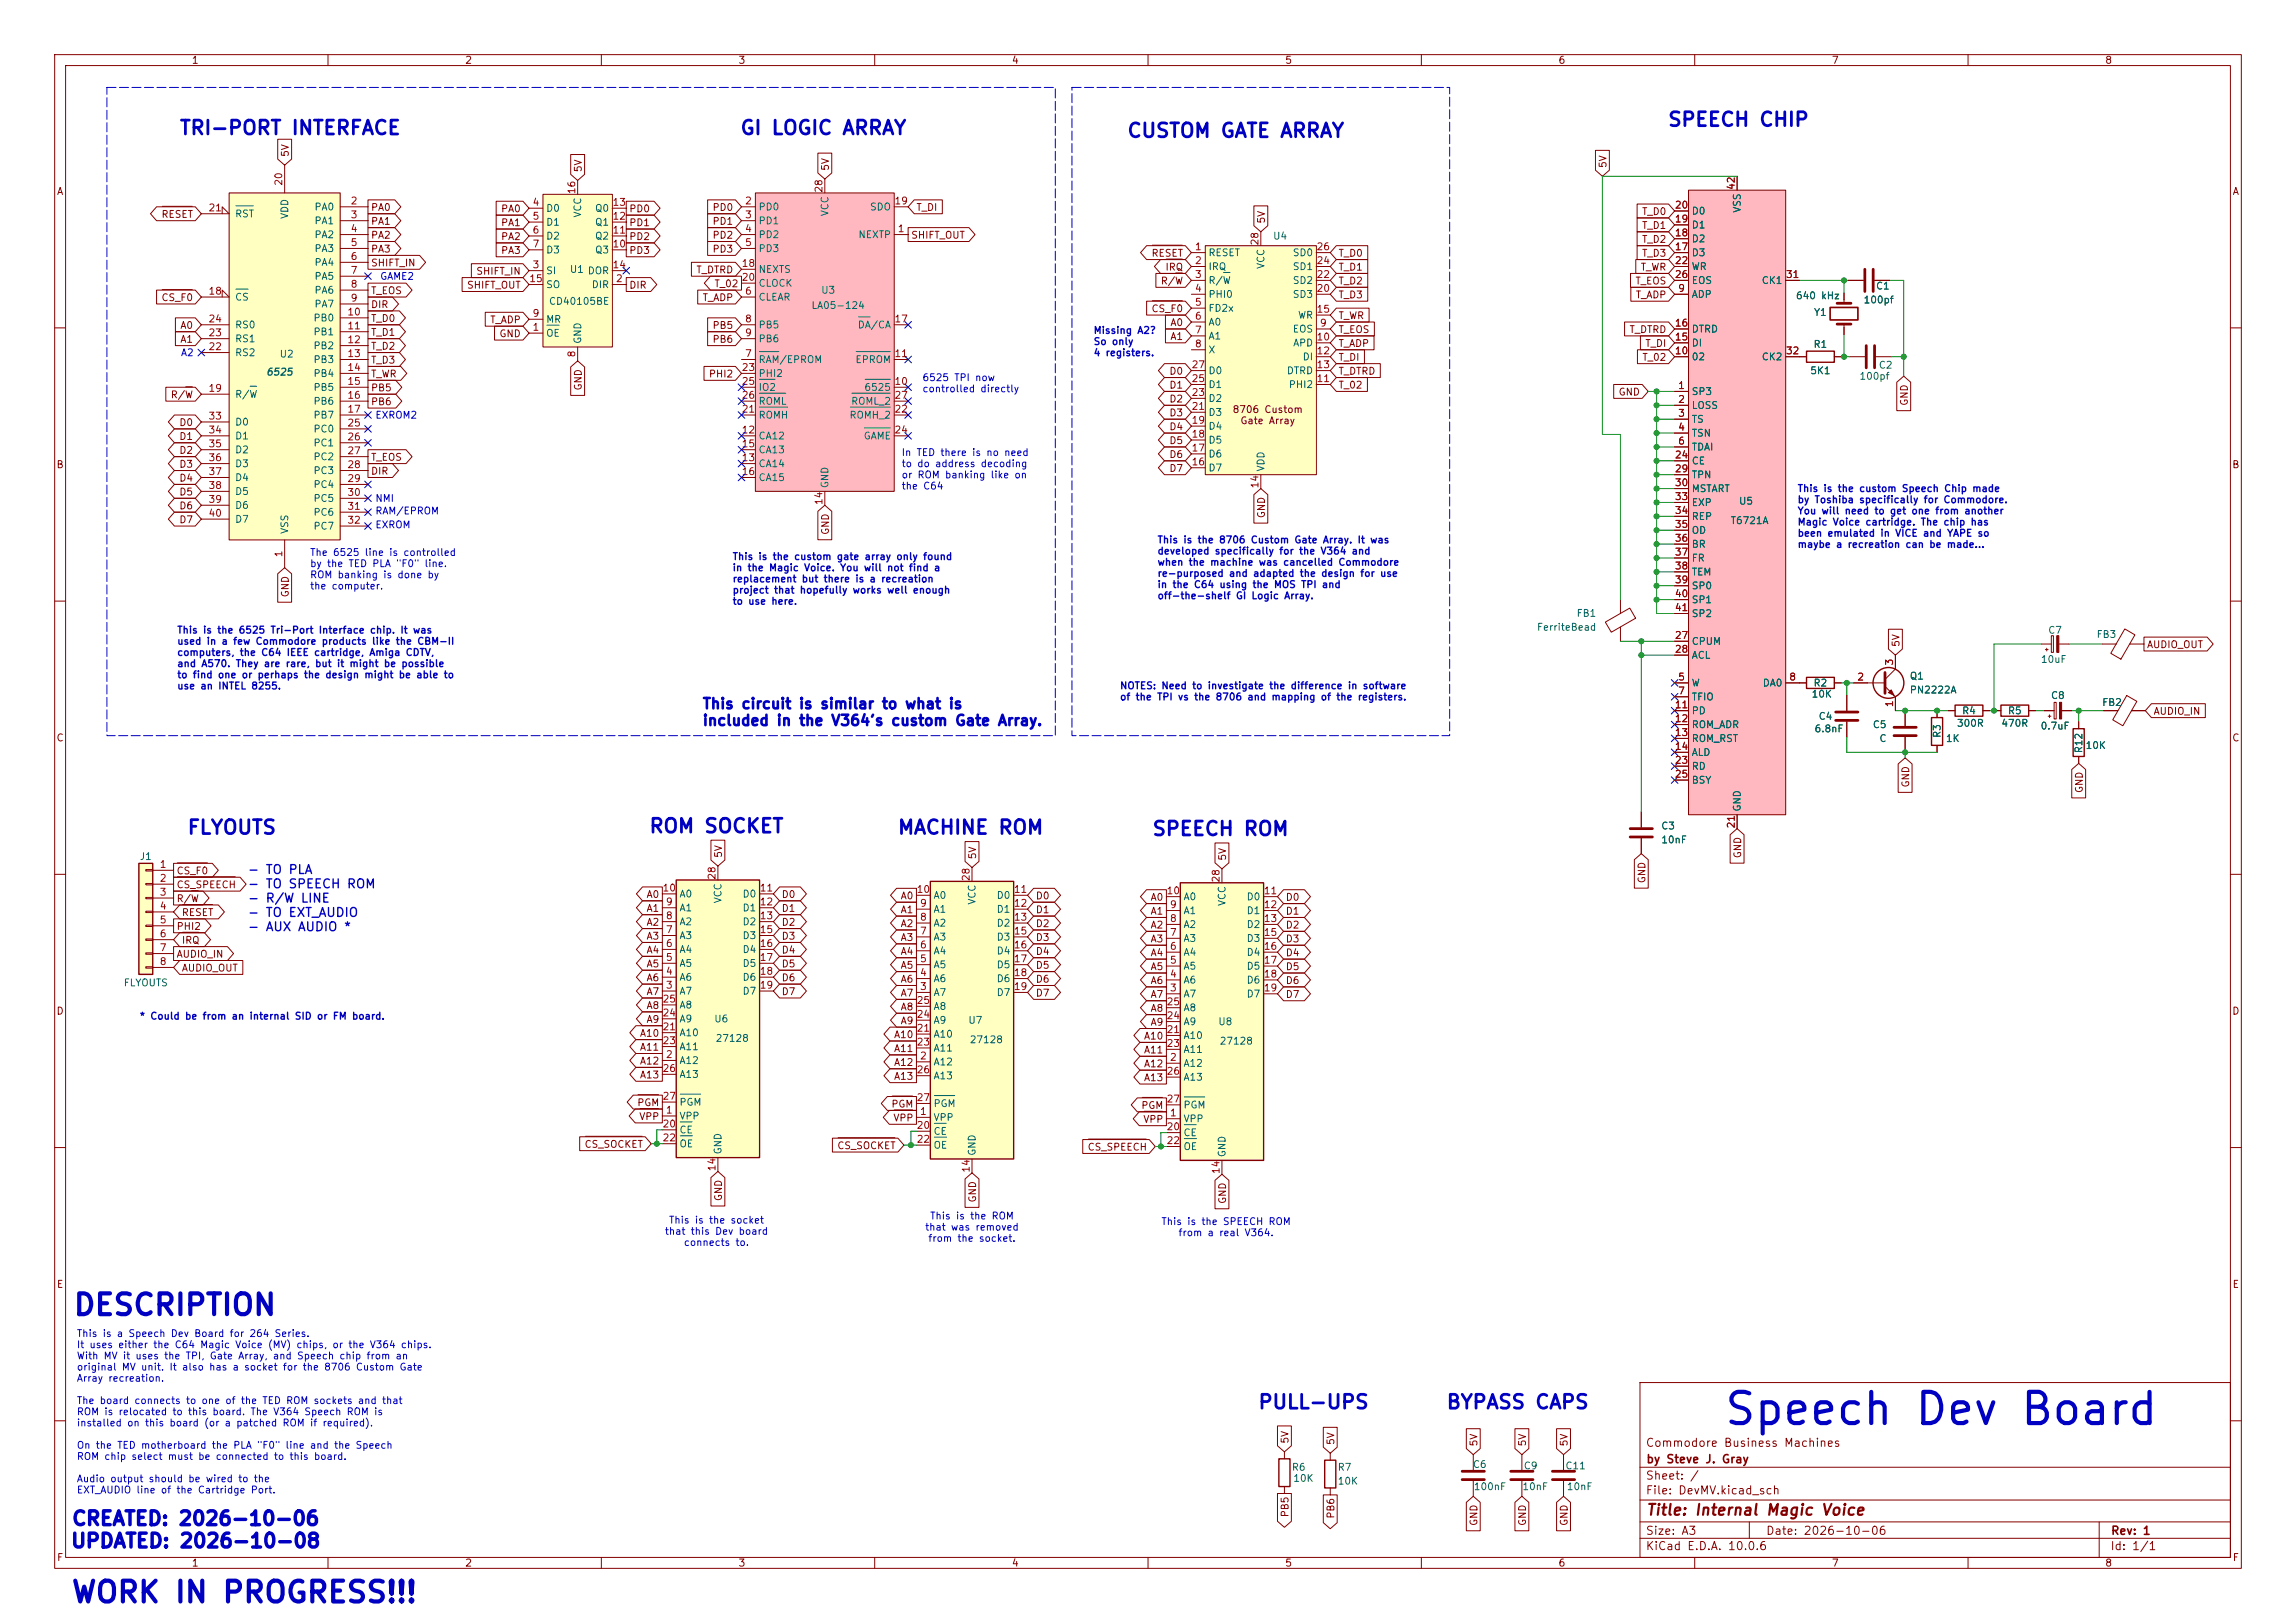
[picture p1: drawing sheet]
<svg xmlns="http://www.w3.org/2000/svg" width="420mm" height="297mm" viewBox="0 0 420 297" stroke-linecap="round" stroke-linejoin="round" font-family="sans-serif">
<defs><g id="words">
<text font-size="5.7" fill="#0000c2" x="315.1" y="262.1">Speech Dev Board</text>
<g font-size="3.8" fill="#0000c2">
<text x="13.2" y="241.6">DESCRIPTION</text>
<text x="12.8" y="294.2">WORK IN PROGRESS!!!</text>
</g>
<g font-size="2.5" fill="#0000c2">
<text x="304.9" y="23.8">SPEECH CHIP</text>
<text x="32.7" y="25.3">TRI-PORT INTERFACE</text>
<text x="135.2" y="25.3">GI LOGIC ARRAY</text>
<text x="206" y="25.8">CUSTOM GATE ARRAY</text>
<text x="34.1" y="153.3">FLYOUTS</text>
<text x="118.6" y="153.1">ROM SOCKET</text>
<text x="164" y="153.3">MACHINE ROM</text>
<text x="210.6" y="153.6">SPEECH ROM</text>
<text x="230" y="258.5">PULL-UPS</text>
<text x="264.4" y="258.5">BYPASS CAPS</text>
<text x="13" y="279.8">CREATED: 2026-10-06</text>
<text x="12.8" y="283.9">UPDATED: 2026-10-08</text>
</g>
<text font-size="2" fill="#840000" x="301" y="277.8">Title: Internal Magic Voice</text>
<g font-size="1.9" fill="#0000c2">
<text x="128.4" y="130.2">This circuit is similar to what is</text>
<text x="128.4" y="133.3">included in the V364's custom Gate Array.</text>
</g>
<g font-size="1.6" fill="#0000c2">
<text x="45.2" y="160.3">- TO PLA</text>
<text x="45.2" y="163">- TO SPEECH ROM</text>
<text x="45.2" y="165.6">- R/W LINE</text>
<text x="45.2" y="168.2">- TO EXT_AUDIO</text>
<text x="45.2" y="170.8">- AUX AUDIO *</text>
</g>
<g font-size="1.5" fill="#840000">
<text x="300.9" y="265.1">Commodore Business Machines</text>
<text x="301" y="268.1">by Steve J. Gray</text>
<text x="300.9" y="273.8">File: DevMV.kicad_sch</text>
<text x="300.9" y="271.1">Sheet: /</text>
<text x="300.9" y="281.2">Size: A3</text>
<text x="322.9" y="281.2">Date: 2026-10-06</text>
<text x="386" y="281.2">Rev: 1</text>
<text x="300.9" y="284">KiCad E.D.A. 10.0.6</text>
<text x="385.9" y="284">Id: 1/1</text>
</g>
<g font-size="1.3" fill="#840000">
<text x="35" y="12">1</text>
<text x="85" y="12">2</text>
<text x="135" y="12">3</text>
<text x="185" y="12">4</text>
<text x="235" y="12">5</text>
<text x="285" y="12">6</text>
<text x="335" y="12">7</text>
<text x="385" y="12">8</text>
<text x="53.1" y="28.8" transform="rotate(-90 53.1 28.8)">5V</text>
<text x="10.3" y="36">A</text>
<text x="106.7" y="31.6" transform="rotate(-90 106.7 31.6)">5V</text>
<text x="151.9" y="31.4" transform="rotate(-90 151.9 31.4)">5V</text>
<text x="294.2" y="30.9" transform="rotate(-90 294.2 30.9)">5V</text>
<text x="408.3" y="36">A</text>
<text x="29.4" y="40.2">RESET</text>
<text x="67.8" y="38.9">PA0</text>
<text x="67.8" y="41.4">PA1</text>
<text x="91.5" y="39.2">PA0</text>
<text x="91.5" y="41.7">PA1</text>
<text x="115" y="39.2">PD0</text>
<text x="115" y="41.7">PD1</text>
<text x="130.2" y="38.9">PD0</text>
<text x="130.2" y="41.4">PD1</text>
<text x="167.5" y="38.9">T_DI</text>
<text x="231.7" y="41" transform="rotate(-90 231.7 41)">5V</text>
<text x="300.3" y="39.7">T_D0</text>
<text x="67.8" y="44">PA2</text>
<text x="67.8" y="46.5">PA3</text>
<text x="91.5" y="44.2">PA2</text>
<text x="91.5" y="46.8">PA3</text>
<text x="115" y="44.2">PD2</text>
<text x="115" y="46.8">PD3</text>
<text x="130.2" y="46.5">PD3</text>
<text x="130.2" y="44">PD2</text>
<text x="166.6" y="44">SHIFT_OUT</text>
<text x="210.5" y="47.3">RESET</text>
<text x="244.7" y="47.3">T_D0</text>
<text x="300.3" y="47.3">T_D3</text>
<text x="300.3" y="44.7">T_D2</text>
<text x="300.3" y="42.2">T_D1</text>
<text x="67.8" y="49.1">SHIFT_IN</text>
<text x="85.3" y="53.1">SHIFT_OUT</text>
<text x="87" y="50.6">SHIFT_IN</text>
<text x="115" y="53.1">DIR</text>
<text x="127.3" y="50.3">T_DTRD</text>
<text x="130.6" y="52.9">T_02</text>
<text x="212.2" y="52.4">R/W</text>
<text x="213.1" y="49.8">IRQ</text>
<text x="244.7" y="52.4">T_D2</text>
<text x="244.7" y="49.8">T_D1</text>
<text x="299" y="52.4">T_EOS</text>
<text x="300" y="49.8">T_WR</text>
<text x="29.4" y="55.4">CS_F0</text>
<text x="67.8" y="59.2">T_D0</text>
<text x="67.8" y="56.7">DIR</text>
<text x="67.8" y="54.1">T_EOS</text>
<text x="89.6" y="59.5">T_ADP</text>
<text x="128.4" y="55.4">T_ADP</text>
<text x="210.5" y="57.4">CS_F0</text>
<text x="214" y="60">A0</text>
<text x="244.7" y="58.7">T_WR</text>
<text x="244.7" y="54.9">T_D3</text>
<text x="299.1" y="54.9">T_ADP</text>
<text x="32.9" y="60.5">A0</text>
<text x="32.9" y="63">A1</text>
<text x="67.8" y="61.8">T_D1</text>
<text x="67.8" y="64.3">T_D2</text>
<text x="91.2" y="62">GND</text>
<text x="130.2" y="63">PB6</text>
<text x="130.2" y="60.5">PB5</text>
<text x="214" y="62.5">A1</text>
<text x="244.7" y="61.3">T_EOS</text>
<text x="244.7" y="63.8">T_ADP</text>
<text x="298" y="61.3">T_DTRD</text>
<text x="300.9" y="63.8">T_DI</text>
<text x="67.8" y="71.9">PB5</text>
<text x="67.8" y="69.4">T_WR</text>
<text x="67.8" y="66.8">T_D3</text>
<text x="106.7" y="71.6" transform="rotate(-90 106.7 71.6)">GND</text>
<text x="129.6" y="69.4">PHI2</text>
<text x="213.8" y="68.9">D0</text>
<text x="213.8" y="71.4">D1</text>
<text x="244.7" y="68.9">T_DTRD</text>
<text x="244.7" y="71.4">T_02</text>
<text x="244.7" y="66.3">T_DI</text>
<text x="300.3" y="66.3">T_02</text>
<text x="31.1" y="73.2">R/W</text>
<text x="67.8" y="74.5">PB6</text>
<text x="213.8" y="74">D2</text>
<text x="213.8" y="76.5">D3</text>
<text x="225.4" y="75.9">8706 Custom</text>
<text x="226.8" y="77.9">Gate Array</text>
<text x="296" y="72.7">GND</text>
<text x="349.3" y="74.4" transform="rotate(-90 349.3 74.4)">GND</text>
<text x="32.7" y="80.8">D1</text>
<text x="32.7" y="78.3">D0</text>
<text x="32.7" y="83.4">D2</text>
<text x="213.8" y="79">D4</text>
<text x="213.8" y="81.6">D5</text>
<text x="10.2" y="86">B</text>
<text x="32.7" y="88.4">D4</text>
<text x="32.7" y="85.9">D3</text>
<text x="67.8" y="84.6">T_EOS</text>
<text x="67.8" y="87.2">DIR</text>
<text x="213.8" y="84.1">D6</text>
<text x="213.8" y="86.7">D7</text>
<text x="408.2" y="86">B</text>
<text x="32.7" y="91">D5</text>
<text x="32.7" y="93.5">D6</text>
<text x="231.7" y="94.9" transform="rotate(-90 231.7 94.9)">GND</text>
<text x="32.7" y="96.1">D7</text>
<text x="151.9" y="98" transform="rotate(-90 151.9 98)">GND</text>
<text x="53.1" y="109.4" transform="rotate(-90 53.1 109.4)">GND</text>
<text x="347.8" y="118.5" transform="rotate(-90 347.8 118.5)">5V</text>
<text x="392.6" y="118.9">AUDIO_OUT</text>
<text x="393.8" y="131.1">AUDIO_IN</text>
<text x="10.2" y="136">C</text>
<text x="408.2" y="136">C</text>
<text x="349.5" y="144.2" transform="rotate(-90 349.5 144.2)">GND</text>
<text x="381.3" y="145.2" transform="rotate(-90 381.3 145.2)">GND</text>
<text x="32.2" y="160.3">CS_F0</text>
<text x="132.4" y="157.1" transform="rotate(-90 132.4 157.1)">5V</text>
<text x="178.9" y="157.3" transform="rotate(-90 178.9 157.3)">5V</text>
<text x="224.6" y="157.6" transform="rotate(-90 224.6 157.6)">5V</text>
<text x="301.3" y="161.7" transform="rotate(-90 301.3 161.7)">GND</text>
<text x="318.8" y="157.2" transform="rotate(-90 318.8 157.2)">GND</text>
<text x="32.2" y="162.9">CS_SPEECH</text>
<text x="32.2" y="165.4">R/W</text>
<text x="33.2" y="167.9">RESET</text>
<text x="118.2" y="164.6">A0</text>
<text x="118.2" y="167.2">A1</text>
<text x="142.9" y="164.6">D0</text>
<text x="142.9" y="167.2">D1</text>
<text x="164.6" y="164.9">A0</text>
<text x="164.6" y="167.4">A1</text>
<text x="189.4" y="167.4">D1</text>
<text x="189.4" y="164.9">D0</text>
<text x="210.4" y="165.1">A0</text>
<text x="210.4" y="167.7">A1</text>
<text x="235.1" y="165.1">D0</text>
<text x="235.1" y="167.7">D1</text>
<text x="32.2" y="170.5">PHI2</text>
<text x="33.2" y="173">IRQ</text>
<text x="118.2" y="172.3">A3</text>
<text x="118.2" y="169.7">A2</text>
<text x="142.9" y="169.7">D2</text>
<text x="142.9" y="172.3">D3</text>
<text x="164.6" y="170">A2</text>
<text x="164.6" y="172.5">A3</text>
<text x="189.4" y="172.5">D3</text>
<text x="189.4" y="170">D2</text>
<text x="210.4" y="172.8">A3</text>
<text x="210.4" y="170.2">A2</text>
<text x="235.1" y="172.8">D3</text>
<text x="235.1" y="170.2">D2</text>
<text x="32.2" y="175.6">AUDIO_IN</text>
<text x="33.2" y="178.1">AUDIO_OUT</text>
<text x="118.2" y="174.8">A4</text>
<text x="118.2" y="177.3">A5</text>
<text x="118.2" y="179.9">A6</text>
<text x="142.9" y="177.3">D5</text>
<text x="142.9" y="174.8">D4</text>
<text x="142.9" y="179.9">D6</text>
<text x="164.6" y="177.6">A5</text>
<text x="164.6" y="175">A4</text>
<text x="189.4" y="177.6">D5</text>
<text x="189.4" y="175">D4</text>
<text x="210.4" y="177.8">A5</text>
<text x="210.4" y="175.3">A4</text>
<text x="235.1" y="177.8">D5</text>
<text x="235.1" y="175.3">D4</text>
<text x="10.2" y="186">D</text>
<text x="118.2" y="185">A8</text>
<text x="118.2" y="182.4">A7</text>
<text x="142.9" y="182.4">D7</text>
<text x="164.6" y="182.7">A7</text>
<text x="164.6" y="180.1">A6</text>
<text x="164.6" y="185.2">A8</text>
<text x="189.4" y="182.7">D7</text>
<text x="189.4" y="180.1">D6</text>
<text x="210.4" y="180.4">A6</text>
<text x="210.4" y="185.5">A8</text>
<text x="210.4" y="182.9">A7</text>
<text x="235.1" y="180.4">D6</text>
<text x="235.1" y="182.9">D7</text>
<text x="408.2" y="186">D</text>
<text x="116.9" y="190">A10</text>
<text x="118.2" y="187.5">A9</text>
<text x="163.4" y="190.3">A10</text>
<text x="164.6" y="187.7">A9</text>
<text x="209.1" y="190.5">A10</text>
<text x="210.4" y="188">A9</text>
<text x="116.9" y="192.6">A11</text>
<text x="116.9" y="195.1">A12</text>
<text x="116.9" y="197.7">A13</text>
<text x="163.4" y="197.9">A13</text>
<text x="163.4" y="192.8">A11</text>
<text x="163.4" y="195.4">A12</text>
<text x="209.1" y="195.6">A12</text>
<text x="209.1" y="193.1">A11</text>
<text x="116.5" y="202.7">PGM</text>
<text x="162.9" y="203">PGM</text>
<text x="208.7" y="203.2">PGM</text>
<text x="209.1" y="198.2">A13</text>
<text x="116.8" y="205.3">VPP</text>
<text x="163.3" y="205.5">VPP</text>
<text x="209" y="205.8">VPP</text>
<text x="106.8" y="210.4">CS_SOCKET</text>
<text x="153.1" y="210.6">CS_SOCKET</text>
<text x="198.8" y="210.9">CS_SPEECH</text>
<text x="132.4" y="219.9" transform="rotate(-90 132.4 219.9)">GND</text>
<text x="178.9" y="220.2" transform="rotate(-90 178.9 220.2)">GND</text>
<text x="224.6" y="220.4" transform="rotate(-90 224.6 220.4)">GND</text>
<text x="10.3" y="236">E</text>
<text x="408.3" y="236">E</text>
<text x="236" y="264.3" transform="rotate(-90 236 264.3)">5V</text>
<text x="244.4" y="264.5" transform="rotate(-90 244.4 264.5)">5V</text>
<text x="270.5" y="264.8" transform="rotate(-90 270.5 264.8)">5V</text>
<text x="279.4" y="264.8" transform="rotate(-90 279.4 264.8)">5V</text>
<text x="287.1" y="264.8" transform="rotate(-90 287.1 264.8)">5V</text>
<text x="236" y="277.8" transform="rotate(-90 236 277.8)">PB5</text>
<text x="244.4" y="278" transform="rotate(-90 244.4 278)">PB6</text>
<text x="270.5" y="279.3" transform="rotate(-90 270.5 279.3)">GND</text>
<text x="279.4" y="279.3" transform="rotate(-90 279.4 279.3)">GND</text>
<text x="287.1" y="279.3" transform="rotate(-90 287.1 279.3)">GND</text>
<text x="10.3" y="286">F</text>
<text x="35" y="287">1</text>
<text x="85" y="287">2</text>
<text x="135" y="287">3</text>
<text x="185" y="287">4</text>
<text x="235" y="287">5</text>
<text x="285" y="287">6</text>
<text x="335" y="287">7</text>
<text x="385" y="287">8</text>
<text x="408.3" y="286">F</text>
</g>
<g font-size="1.3" fill="#a90000">
<text x="51.9" y="34.1" transform="rotate(-90 51.9 34.1)">20</text>
<text x="105.5" y="35.6" transform="rotate(-90 105.5 35.6)">16</text>
<text x="150.7" y="35.4" transform="rotate(-90 150.7 35.4)">28</text>
<text x="317.6" y="34.9" transform="rotate(-90 317.6 34.9)">42</text>
<text x="38" y="39">21</text>
<text x="64" y="37.7">2</text>
<text x="64" y="40.3">3</text>
<text x="97.3" y="38">4</text>
<text x="97.3" y="40.5">5</text>
<text x="111.9" y="40.5">12</text>
<text x="111.9" y="38">13</text>
<text x="136.2" y="37.7">2</text>
<text x="136.2" y="40.3">3</text>
<text x="163.5" y="37.7">19</text>
<text x="306.3" y="41">19</text>
<text x="306.3" y="38.5">20</text>
<text x="64" y="42.8">4</text>
<text x="64" y="45.3">5</text>
<text x="64" y="47.9">6</text>
<text x="97.3" y="43">6</text>
<text x="97.3" y="45.6">7</text>
<text x="111.9" y="45.6">10</text>
<text x="111.9" y="43">11</text>
<text x="136.2" y="42.8">4</text>
<text x="136.2" y="45.3">5</text>
<text x="164.1" y="42.8">1</text>
<text x="218.5" y="46.1">1</text>
<text x="230.5" y="45" transform="rotate(-90 230.5 45)">28</text>
<text x="240.7" y="46.1">26</text>
<text x="306.3" y="46.1">17</text>
<text x="306.3" y="43.6">18</text>
<text x="64" y="50.4">7</text>
<text x="64" y="53">8</text>
<text x="96.7" y="51.9">15</text>
<text x="97.3" y="49.4">3</text>
<text x="111.9" y="49.4">14</text>
<text x="112.6" y="51.9">2</text>
<text x="135.6" y="49.1">18</text>
<text x="135.6" y="51.7">20</text>
<text x="218.5" y="48.6">2</text>
<text x="218.5" y="51.2">3</text>
<text x="218.5" y="53.7">4</text>
<text x="240.7" y="53.7">20</text>
<text x="240.7" y="51.2">22</text>
<text x="240.7" y="48.6">24</text>
<text x="306.3" y="48.6">22</text>
<text x="306.3" y="51.2">26</text>
<text x="306.9" y="53.7">9</text>
<text x="326.6" y="51.2">31</text>
<text x="38" y="54.2">18</text>
<text x="38" y="59.3">24</text>
<text x="63.4" y="58">10</text>
<text x="64" y="55.5">9</text>
<text x="97.3" y="58.3">9</text>
<text x="136.2" y="54.2">6</text>
<text x="136.2" y="59.3">8</text>
<text x="163.5" y="59.3">17</text>
<text x="218.5" y="56.3">5</text>
<text x="218.5" y="58.8">6</text>
<text x="240.7" y="57.5">15</text>
<text x="38" y="64.4">22</text>
<text x="38" y="61.8">23</text>
<text x="63.4" y="60.6">11</text>
<text x="63.4" y="63.1">12</text>
<text x="63.4" y="65.7">13</text>
<text x="97.3" y="60.8">1</text>
<text x="105.5" y="65.5" transform="rotate(-90 105.5 65.5)">8</text>
<text x="136.2" y="65.7">7</text>
<text x="136.2" y="61.8">9</text>
<text x="163.5" y="65.7">11</text>
<text x="218.5" y="61.3">7</text>
<text x="218.5" y="63.9">8</text>
<text x="240.7" y="62.6">10</text>
<text x="240.7" y="65.1">12</text>
<text x="241.3" y="60.1">9</text>
<text x="306.3" y="65.1">10</text>
<text x="306.3" y="62.6">15</text>
<text x="306.3" y="60.1">16</text>
<text x="326.6" y="65.1">32</text>
<text x="63.4" y="68.2">14</text>
<text x="63.4" y="70.7">15</text>
<text x="135.6" y="68.2">23</text>
<text x="135.6" y="70.7">25</text>
<text x="163.5" y="70.7">10</text>
<text x="217.9" y="70.2">25</text>
<text x="217.9" y="67.7">27</text>
<text x="240.7" y="70.2">11</text>
<text x="240.7" y="67.7">13</text>
<text x="306.9" y="71.5">1</text>
<text x="38" y="72">19</text>
<text x="38" y="77.1">33</text>
<text x="63.4" y="73.3">16</text>
<text x="63.4" y="75.8">17</text>
<text x="135.6" y="75.8">21</text>
<text x="135.6" y="73.3">26</text>
<text x="163.5" y="75.8">22</text>
<text x="163.5" y="73.3">27</text>
<text x="217.9" y="77.8">19</text>
<text x="217.9" y="75.3">21</text>
<text x="217.9" y="72.8">23</text>
<text x="306.9" y="74">2</text>
<text x="306.9" y="76.6">3</text>
<text x="38" y="79.6">34</text>
<text x="38" y="82.2">35</text>
<text x="63.4" y="78.4">25</text>
<text x="63.4" y="80.9">26</text>
<text x="63.4" y="83.4">27</text>
<text x="135.6" y="79.6">12</text>
<text x="135.6" y="82.2">15</text>
<text x="163.5" y="79.6">24</text>
<text x="217.9" y="82.9">17</text>
<text x="217.9" y="80.4">18</text>
<text x="306.9" y="79.1">4</text>
<text x="306.9" y="81.7">6</text>
<text x="38" y="84.7">36</text>
<text x="38" y="87.2">37</text>
<text x="38" y="89.8">38</text>
<text x="63.4" y="86">28</text>
<text x="63.4" y="88.5">29</text>
<text x="135.6" y="84.7">13</text>
<text x="135.6" y="87.2">16</text>
<text x="217.9" y="85.5">16</text>
<text x="230.5" y="89.5" transform="rotate(-90 230.5 89.5)">14</text>
<text x="306.3" y="84.2">24</text>
<text x="306.3" y="86.7">29</text>
<text x="306.3" y="89.3">30</text>
<text x="38" y="92.3">39</text>
<text x="38" y="94.9">40</text>
<text x="63.4" y="91.1">30</text>
<text x="63.4" y="93.6">31</text>
<text x="150.7" y="92.5" transform="rotate(-90 150.7 92.5)">14</text>
<text x="306.3" y="91.8">33</text>
<text x="306.3" y="94.4">34</text>
<text x="63.4" y="96.1">32</text>
<text x="306.3" y="96.9">35</text>
<text x="306.3" y="99.4">36</text>
<text x="306.3" y="102">37</text>
<text x="51.9" y="102.1" transform="rotate(-90 51.9 102.1)">1</text>
<text x="306.3" y="104.5">38</text>
<text x="306.3" y="107.1">39</text>
<text x="306.3" y="109.6">40</text>
<text x="306.3" y="112.1">41</text>
<text x="306.3" y="117.2">27</text>
<text x="306.3" y="119.8">28</text>
<text x="306.9" y="124.8">5</text>
<text x="327.2" y="124.8">8</text>
<text x="339.6" y="124.8">2</text>
<text x="346.6" y="121.9" transform="rotate(-90 346.6 121.9)">3</text>
<text x="306.3" y="129.9">11</text>
<text x="306.9" y="127.4">7</text>
<text x="346.6" y="129.5" transform="rotate(-90 346.6 129.5)">1</text>
<text x="306.3" y="132.5">12</text>
<text x="306.3" y="135">13</text>
<text x="306.3" y="137.5">14</text>
<text x="306.3" y="140.1">23</text>
<text x="306.3" y="142.6">25</text>
<text x="317.6" y="151.7" transform="rotate(-90 317.6 151.7)">21</text>
<text x="29.1" y="159.1">1</text>
<text x="29.1" y="161.7">2</text>
<text x="131.2" y="161.1" transform="rotate(-90 131.2 161.1)">28</text>
<text x="177.7" y="161.4" transform="rotate(-90 177.7 161.4)">28</text>
<text x="223.4" y="161.6" transform="rotate(-90 223.4 161.6)">28</text>
<text x="29.1" y="164.2">3</text>
<text x="29.1" y="166.7">4</text>
<text x="121.1" y="163.4">10</text>
<text x="121.7" y="166">9</text>
<text x="138.9" y="163.4">11</text>
<text x="138.9" y="166">12</text>
<text x="167.6" y="163.7">10</text>
<text x="168.2" y="166.2">9</text>
<text x="185.4" y="163.7">11</text>
<text x="185.4" y="166.2">12</text>
<text x="213.3" y="163.9">10</text>
<text x="213.9" y="166.5">9</text>
<text x="231.1" y="163.9">11</text>
<text x="231.1" y="166.5">12</text>
<text x="29.1" y="169.3">5</text>
<text x="29.1" y="171.8">6</text>
<text x="121.7" y="173.6">6</text>
<text x="121.7" y="171.1">7</text>
<text x="121.7" y="168.5">8</text>
<text x="138.9" y="168.5">13</text>
<text x="138.9" y="171.1">15</text>
<text x="138.9" y="173.6">16</text>
<text x="168.2" y="173.9">6</text>
<text x="168.2" y="171.3">7</text>
<text x="168.2" y="168.8">8</text>
<text x="185.4" y="168.8">13</text>
<text x="185.4" y="171.3">15</text>
<text x="185.4" y="173.9">16</text>
<text x="213.9" y="171.6">7</text>
<text x="213.9" y="169">8</text>
<text x="231.1" y="169">13</text>
<text x="231.1" y="171.6">15</text>
<text x="29.1" y="174.4">7</text>
<text x="29.1" y="176.9">8</text>
<text x="121.7" y="178.7">4</text>
<text x="121.7" y="176.1">5</text>
<text x="138.9" y="176.1">17</text>
<text x="138.9" y="178.7">18</text>
<text x="168.2" y="178.9">4</text>
<text x="168.2" y="176.4">5</text>
<text x="185.4" y="176.4">17</text>
<text x="185.4" y="178.9">18</text>
<text x="213.9" y="179.2">4</text>
<text x="213.9" y="176.6">5</text>
<text x="213.9" y="174.1">6</text>
<text x="231.1" y="174.1">16</text>
<text x="231.1" y="176.6">17</text>
<text x="231.1" y="179.2">18</text>
<text x="121.1" y="183.8">25</text>
<text x="121.7" y="181.2">3</text>
<text x="138.9" y="181.2">19</text>
<text x="167.6" y="184">25</text>
<text x="168.2" y="181.5">3</text>
<text x="185.4" y="181.5">19</text>
<text x="213.3" y="184.3">25</text>
<text x="213.9" y="181.7">3</text>
<text x="231.1" y="181.7">19</text>
<text x="121.1" y="188.8">21</text>
<text x="121.1" y="191.4">23</text>
<text x="121.1" y="186.3">24</text>
<text x="167.6" y="189.1">21</text>
<text x="167.6" y="191.6">23</text>
<text x="167.6" y="186.6">24</text>
<text x="213.3" y="189.3">21</text>
<text x="213.3" y="191.9">23</text>
<text x="213.3" y="186.8">24</text>
<text x="121.1" y="196.5">26</text>
<text x="121.7" y="193.9">2</text>
<text x="167.6" y="196.7">26</text>
<text x="168.2" y="194.2">2</text>
<text x="213.3" y="197">26</text>
<text x="213.9" y="194.4">2</text>
<text x="121.1" y="201.5">27</text>
<text x="167.6" y="201.8">27</text>
<text x="213.3" y="202">27</text>
<text x="121.1" y="206.6">20</text>
<text x="121.1" y="209.2">22</text>
<text x="121.7" y="204.1">1</text>
<text x="167.6" y="206.9">20</text>
<text x="167.6" y="209.4">22</text>
<text x="168.2" y="204.3">1</text>
<text x="213.3" y="207.1">20</text>
<text x="213.3" y="209.7">22</text>
<text x="213.9" y="204.6">1</text>
<text x="131.2" y="214.4" transform="rotate(-90 131.2 214.4)">14</text>
<text x="177.7" y="214.7" transform="rotate(-90 177.7 214.7)">14</text>
<text x="223.4" y="215" transform="rotate(-90 223.4 215)">14</text>
</g>
<g font-size="1.3" fill="#006464">
<text x="42.9" y="40.1">RST</text>
<text x="53" y="40.2" transform="rotate(-90 53 40.2)">VDD</text>
<text x="57.4" y="38.8">PA0</text>
<text x="57.4" y="41.3">PA1</text>
<text x="99.8" y="39.1">D0</text>
<text x="99.8" y="41.6">D1</text>
<text x="106.6" y="39.9" transform="rotate(-90 106.6 39.9)">VCC</text>
<text x="108.7" y="41.6">Q1</text>
<text x="108.7" y="39.1">Q0</text>
<text x="138.7" y="38.8">PD0</text>
<text x="138.7" y="41.3">PD1</text>
<text x="151.8" y="39.7" transform="rotate(-90 151.8 39.7)">VCC</text>
<text x="159" y="38.8">SDO</text>
<text x="309.3" y="39.6">D0</text>
<text x="318.7" y="39" transform="rotate(-90 318.7 39)">VSS</text>
<text x="57.4" y="43.9">PA2</text>
<text x="57.4" y="46.4">PA3</text>
<text x="99.8" y="44.1">D2</text>
<text x="99.8" y="46.7">D3</text>
<text x="108.7" y="46.7">Q3</text>
<text x="108.7" y="44.1">Q2</text>
<text x="138.7" y="43.9">PD2</text>
<text x="138.7" y="46.4">PD3</text>
<text x="156.9" y="43.9">NEXTP</text>
<text x="221" y="47.2">RESET</text>
<text x="232.8" y="44.1">U4</text>
<text x="236.4" y="47.2">SD0</text>
<text x="309.3" y="47.2">D3</text>
<text x="309.3" y="44.7">D2</text>
<text x="309.3" y="42.1">D1</text>
<text x="57.4" y="49">PA4</text>
<text x="57.4" y="51.5">PA5</text>
<text x="99.8" y="50.5">SI</text>
<text x="99.8" y="53">SO</text>
<text x="104.1" y="50.2">U1 DOR</text>
<text x="108.1" y="53">DIR</text>
<text x="138.7" y="50.2">NEXTS</text>
<text x="138.7" y="52.8">CLOCK</text>
<text x="221" y="49.7">IRQ</text>
<text x="221" y="52.3">R/W</text>
<text x="231.6" y="49.3" transform="rotate(-90 231.6 49.3)">VCC</text>
<text x="236.4" y="52.3">SD2</text>
<text x="236.4" y="49.7">SD1</text>
<text x="309.3" y="49.7">WR</text>
<text x="309.3" y="52.3">EOS</text>
<text x="322.2" y="52.3">CK1</text>
<text x="343.1" y="53.3">C1</text>
<text x="42.9" y="55.3">CS</text>
<text x="57.2" y="59.1">PB0</text>
<text x="57.4" y="54">PA6</text>
<text x="57.4" y="56.6">PA7</text>
<text x="99.8" y="59.4">MR</text>
<text x="100.3" y="56.1">CD40105BE</text>
<text x="138.7" y="55.3">CLEAR</text>
<text x="148.3" y="56.8">LA05-124</text>
<text x="150.1" y="54">U3</text>
<text x="221" y="54.8">PHI0</text>
<text x="221" y="57.4">FD2x</text>
<text x="221" y="59.9">A0</text>
<text x="236.4" y="54.8">SD3</text>
<text x="237.3" y="58.6">WR</text>
<text x="309.3" y="54.8">ADP</text>
<text x="328.4" y="55.1">640 kHz</text>
<text x="331.7" y="58.1">Y1</text>
<text x="340.8" y="55.8">100pf</text>
<text x="42.9" y="65.5">RS2</text>
<text x="42.9" y="62.9">RS1</text>
<text x="42.9" y="60.4">RS0</text>
<text x="51" y="65.7">U2</text>
<text x="57.2" y="61.7">PB1</text>
<text x="57.2" y="64.2">PB2</text>
<text x="99.8" y="61.9">OE</text>
<text x="106.6" y="63" transform="rotate(-90 106.6 63)">GND</text>
<text x="138.7" y="60.4">PB5</text>
<text x="138.7" y="62.9">PB6</text>
<text x="156.8" y="60.4">DA/CA</text>
<text x="221" y="62.4">A1</text>
<text x="221" y="65">X</text>
<text x="236.4" y="61.2">EOS</text>
<text x="236.4" y="63.7">APD</text>
<text x="309.3" y="63.7">DI</text>
<text x="309.3" y="61.2">DTRD</text>
<text x="331.6" y="64">R1</text>
<text x="48.6" y="69">6525</text>
<text x="57.2" y="66.7">PB3</text>
<text x="57.2" y="69.3">PB4</text>
<text x="57.2" y="71.8">PB5</text>
<text x="138.7" y="66.7">RAM/EPROM</text>
<text x="138.7" y="69.3">PHI2</text>
<text x="138.7" y="71.8">IO2</text>
<text x="156.4" y="66.7">EPROM</text>
<text x="158" y="71.8">6525</text>
<text x="221" y="71.3">D1</text>
<text x="221" y="68.8">D0</text>
<text x="235.3" y="68.8">DTRD</text>
<text x="235.6" y="71.3">PHI2</text>
<text x="238.2" y="66.2">DI</text>
<text x="309.3" y="66.2">02</text>
<text x="322.2" y="66.2">CK2</text>
<text x="331" y="68.8">5K1</text>
<text x="340" y="69.8">100pf</text>
<text x="343.6" y="67.8">C2</text>
<text x="42.9" y="73.1">R/W</text>
<text x="57.2" y="74.4">PB6</text>
<text x="57.2" y="76.9">PB7</text>
<text x="138.7" y="76.9">ROMH</text>
<text x="138.7" y="74.4">ROML</text>
<text x="155.3" y="76.9">ROMH_2</text>
<text x="155.6" y="74.4">ROML_2</text>
<text x="221" y="76.4">D3</text>
<text x="221" y="73.9">D2</text>
<text x="309.3" y="72.6">SP3</text>
<text x="309.3" y="75.1">LOSS</text>
<text x="309.3" y="77.7">TS</text>
<text x="42.9" y="78.2">D0</text>
<text x="42.9" y="80.7">D1</text>
<text x="42.9" y="83.3">D2</text>
<text x="57.2" y="79.4">PC0</text>
<text x="57.2" y="82">PC1</text>
<text x="138.7" y="80.7">CA12</text>
<text x="138.7" y="83.3">CA13</text>
<text x="157.9" y="80.7">GAME</text>
<text x="221" y="81.5">D5</text>
<text x="221" y="78.9">D4</text>
<text x="309.3" y="80.2">TSN</text>
<text x="309.3" y="82.8">TDAI</text>
<text x="42.9" y="85.8">D3</text>
<text x="42.9" y="88.3">D4</text>
<text x="57.2" y="84.5">PC2</text>
<text x="57.2" y="87.1">PC3</text>
<text x="57.2" y="89.6">PC4</text>
<text x="138.7" y="85.8">CA14</text>
<text x="138.7" y="88.3">CA15</text>
<text x="151.8" y="89.4" transform="rotate(-90 151.8 89.4)">GND</text>
<text x="221" y="86.6">D7</text>
<text x="221" y="84">D6</text>
<text x="231.6" y="86.4" transform="rotate(-90 231.6 86.4)">VDD</text>
<text x="309.3" y="85.3">CE</text>
<text x="309.3" y="87.8">TPN</text>
<text x="42.9" y="90.9">D5</text>
<text x="42.9" y="93.4">D6</text>
<text x="42.9" y="96">D7</text>
<text x="57.2" y="92.1">PC5</text>
<text x="57.2" y="94.7">PC6</text>
<text x="309.3" y="90.4">MSTART</text>
<text x="309.3" y="92.9">EXP</text>
<text x="309.3" y="95.5">REP</text>
<text x="318" y="92.7">U5</text>
<text x="53" y="97.8" transform="rotate(-90 53 97.8)">VSS</text>
<text x="57.2" y="97.2">PC7</text>
<text x="309.3" y="98">OD</text>
<text x="309.3" y="100.5">BR</text>
<text x="316.5" y="96.2">T6721A</text>
<text x="309.3" y="103.1">FR</text>
<text x="309.3" y="105.6">TEM</text>
<text x="288.3" y="113.2">FB1</text>
<text x="309.3" y="108.2">SP0</text>
<text x="309.3" y="110.7">SP1</text>
<text x="309.3" y="113.2">SP2</text>
<text x="281" y="115.7">FerriteBead</text>
<text x="309.3" y="118.3">CPUM</text>
<text x="374.6" y="116.3">C7</text>
<text x="383.4" y="117">FB3</text>
<text x="309.3" y="125.9">W</text>
<text x="309.3" y="120.9">ACL</text>
<text x="322.3" y="125.9">DA0</text>
<text x="331.6" y="125.9">R2</text>
<text x="349.2" y="124.7">Q1</text>
<text x="373.2" y="121.6">10uF</text>
<text x="309.3" y="128.5">TFIO</text>
<text x="309.3" y="131">PD</text>
<text x="331.3" y="128">10K</text>
<text x="349.2" y="127.2">PN2222A</text>
<text x="358.8" y="131">R4</text>
<text x="367.2" y="131">R5</text>
<text x="375.1" y="128.2">C8</text>
<text x="384.4" y="129.5">FB2</text>
<text x="309.3" y="133.6">ROM_ADR</text>
<text x="309.3" y="136.1">ROM_RST</text>
<text x="331.8" y="134.3">6.8nF</text>
<text x="332.6" y="132">C4</text>
<text x="342.5" y="133.6">C5</text>
<text x="343.7" y="136.1">C</text>
<text x="355.3" y="135.1" transform="rotate(-90 355.3 135.1)">R3</text>
<text x="355.8" y="136.1">1K</text>
<text x="357.8" y="133.3">300R</text>
<text x="366" y="133.3">470R</text>
<text x="373.2" y="133.8">0.7uF</text>
<text x="381.2" y="137.9" transform="rotate(-90 381.2 137.9)">R12</text>
<text x="381.4" y="137.4">10K</text>
<text x="309.3" y="138.6">ALD</text>
<text x="309.3" y="141.2">RD</text>
<text x="309.3" y="143.7">BSY</text>
<text x="318.7" y="148.6" transform="rotate(-90 318.7 148.6)">GND</text>
<text x="303.8" y="152.1">C3</text>
<text x="303.8" y="154.6">10nF</text>
<text x="25.5" y="157.7">J1</text>
<text x="124.2" y="167.1">A1</text>
<text x="124.2" y="164.5">A0</text>
<text x="132.3" y="165.4" transform="rotate(-90 132.3 165.4)">VCC</text>
<text x="135.7" y="164.5">D0</text>
<text x="135.7" y="167.1">D1</text>
<text x="170.7" y="167.3">A1</text>
<text x="170.7" y="164.8">A0</text>
<text x="178.8" y="165.7" transform="rotate(-90 178.8 165.7)">VCC</text>
<text x="182.2" y="164.8">D0</text>
<text x="182.2" y="167.3">D1</text>
<text x="216.4" y="167.6">A1</text>
<text x="216.4" y="165">A0</text>
<text x="224.5" y="165.9" transform="rotate(-90 224.5 165.9)">VCC</text>
<text x="227.9" y="165">D0</text>
<text x="227.9" y="167.6">D1</text>
<text x="124.2" y="172.2">A3</text>
<text x="124.2" y="169.6">A2</text>
<text x="135.7" y="169.6">D2</text>
<text x="135.7" y="172.2">D3</text>
<text x="170.7" y="172.4">A3</text>
<text x="170.7" y="169.9">A2</text>
<text x="182.2" y="169.9">D2</text>
<text x="182.2" y="172.4">D3</text>
<text x="216.4" y="172.7">A3</text>
<text x="216.4" y="170.1">A2</text>
<text x="227.9" y="170.1">D2</text>
<text x="227.9" y="172.7">D3</text>
<text x="124.2" y="179.8">A6</text>
<text x="124.2" y="177.2">A5</text>
<text x="124.2" y="174.7">A4</text>
<text x="135.7" y="174.7">D4</text>
<text x="135.7" y="177.2">D5</text>
<text x="135.7" y="179.8">D6</text>
<text x="170.7" y="177.5">A5</text>
<text x="170.7" y="175">A4</text>
<text x="182.2" y="175">D4</text>
<text x="182.2" y="177.5">D5</text>
<text x="216.4" y="177.7">A5</text>
<text x="216.4" y="175.2">A4</text>
<text x="227.9" y="175.2">D4</text>
<text x="227.9" y="177.7">D5</text>
<text x="22.5" y="180.8">FLYOUTS</text>
<text x="124.2" y="182.3">A7</text>
<text x="124.2" y="184.9">A8</text>
<text x="135.7" y="182.3">D7</text>
<text x="170.7" y="182.6">A7</text>
<text x="170.7" y="180">A6</text>
<text x="170.7" y="185.1">A8</text>
<text x="182.2" y="180">D6</text>
<text x="182.2" y="182.6">D7</text>
<text x="216.4" y="182.8">A7</text>
<text x="216.4" y="180.3">A6</text>
<text x="216.4" y="185.4">A8</text>
<text x="227.9" y="180.3">D6</text>
<text x="227.9" y="182.8">D7</text>
<text x="124.2" y="189.9">A10</text>
<text x="124.2" y="187.4">A9</text>
<text x="130.5" y="187.4">U6</text>
<text x="130.8" y="191">27128</text>
<text x="170.7" y="190.2">A10</text>
<text x="170.7" y="187.7">A9</text>
<text x="177" y="187.7">U7</text>
<text x="177.3" y="191.2">27128</text>
<text x="216.4" y="190.4">A10</text>
<text x="216.4" y="187.9">A9</text>
<text x="222.7" y="187.9">U8</text>
<text x="223" y="191.5">27128</text>
<text x="124.2" y="195">A12</text>
<text x="124.2" y="192.5">A11</text>
<text x="124.2" y="197.6">A13</text>
<text x="170.7" y="195.3">A12</text>
<text x="170.7" y="192.7">A11</text>
<text x="170.7" y="197.8">A13</text>
<text x="216.4" y="195.5">A12</text>
<text x="216.4" y="193">A11</text>
<text x="124.2" y="202.6">PGM</text>
<text x="170.7" y="202.9">PGM</text>
<text x="216.4" y="198.1">A13</text>
<text x="216.4" y="203.1">PGM</text>
<text x="124.2" y="205.2">VPP</text>
<text x="124.2" y="207.7">CE</text>
<text x="170.7" y="205.4">VPP</text>
<text x="170.7" y="208">CE</text>
<text x="216.4" y="205.7">VPP</text>
<text x="216.4" y="208.2">CE</text>
<text x="124.2" y="210.3">OE</text>
<text x="132.3" y="211.4" transform="rotate(-90 132.3 211.4)">GND</text>
<text x="170.7" y="210.5">OE</text>
<text x="178.8" y="211.6" transform="rotate(-90 178.8 211.6)">GND</text>
<text x="216.4" y="210.8">OE</text>
<text x="224.5" y="211.9" transform="rotate(-90 224.5 211.9)">GND</text>
<text x="236.2" y="269.4">R6</text>
<text x="244.6" y="269.4">R7</text>
<text x="269.3" y="268.9">C6</text>
<text x="278.6" y="269.2">C9</text>
<text x="286.2" y="269.2">C11</text>
<text x="236.5" y="271.5">10K</text>
<text x="244.6" y="272">10K</text>
<text x="269.5" y="273">100nF</text>
<text x="278.4" y="273">10nF</text>
<text x="286.5" y="273">10nF</text>
</g>
<g font-size="1.3" fill="#0000c2">
<text x="69.4" y="51.5">GAME2</text>
<text x="33" y="65.5">A2</text>
<text x="199.9" y="61.4">Missing A2?</text>
<text x="199.9" y="63.4">So only</text>
<text x="199.9" y="65.5">4 registers.</text>
<text x="168.6" y="70">6525 TPI now</text>
<text x="68.6" y="76.9">EXROM2</text>
<text x="168.6" y="72.1">controlled directly</text>
<text x="164.8" y="83.8">In TED there is no need</text>
<text x="164.8" y="85.8">to do address decoding</text>
<text x="164.8" y="87.8">or ROM banking like on</text>
<text x="164.8" y="89.9">the C64</text>
<text x="68.6" y="92.2">NMI</text>
<text x="68.6" y="94.4">RAM/EPROM</text>
<text x="328.7" y="90.3">This is the custom Speech Chip made</text>
<text x="328.7" y="92.4">by Toshiba specifically for Commodore.</text>
<text x="328.7" y="94.4">You will need to get one from another</text>
<text x="68.6" y="97">EXROM</text>
<text x="211.6" y="99.7">This is the 8706 Custom Gate Array. It was</text>
<text x="211.6" y="101.8">developed specifically for the V364 and</text>
<text x="328.7" y="96.5">Magic Voice cartridge. The chip has</text>
<text x="328.7" y="98.5">been emulated in VICE and YAPE so</text>
<text x="328.7" y="100.6">maybe a recreation can be made...</text>
<text x="56.6" y="102">The 6525 line is controlled</text>
<text x="56.6" y="104.1">by the TED PLA &quot;F0&quot; line.</text>
<text x="56.6" y="106.1">ROM banking is done by</text>
<text x="133.9" y="102.8">This is the custom gate array only found</text>
<text x="133.9" y="104.8">in the Magic Voice. You will not find a</text>
<text x="133.9" y="106.9">replacement but there is a recreation</text>
<text x="211.6" y="103.8">when the machine was cancelled Commodore</text>
<text x="211.6" y="105.9">re-purposed and adapted the design for use</text>
<text x="211.6" y="107.9">in the C64 using the MOS TPI and</text>
<text x="56.6" y="108.2">the computer.</text>
<text x="133.9" y="108.9">project that hopefully works well enough</text>
<text x="133.9" y="111">to use here.</text>
<text x="211.6" y="110">off-the-shelf GI Logic Array.</text>
<text x="32.3" y="116.2">This is the 6525 Tri-Port Interface chip. It was</text>
<text x="32.3" y="118.3">used in a few Commodore products like the CBM-II</text>
<text x="32.3" y="120.3">computers, the C64 IEEE cartridge, Amiga CDTV,</text>
<text x="32.3" y="122.4">and A570. They are rare, but it might be possible</text>
<text x="32.3" y="124.4">to find one or perhaps the design might be able to</text>
<text x="32.3" y="126.5">use an INTEL 8255.</text>
<text x="204.8" y="126.4">NOTES: Need to investigate the difference in software</text>
<text x="204.8" y="128.5">of the TPI vs the 8706 and mapping of the registers.</text>
<text x="25.4" y="186.9">* Could be from an internal SID or FM board.</text>
<text x="121.5" y="226.3">that this Dev board</text>
<text x="122.3" y="224.2">This is the socket</text>
<text x="169.1" y="225.5">that was removed</text>
<text x="169.7" y="227.5">from the socket.</text>
<text x="170" y="223.5">This is the ROM</text>
<text x="212.3" y="224.5">This is the SPEECH ROM</text>
<text x="215.4" y="226.5">from a real V364.</text>
<text x="125" y="228.3">connects to.</text>
<text x="13.9" y="245">This is a Speech Dev Board for 264 Series.</text>
<text x="13.9" y="247">It uses either the C64 Magic Voice (MV) chips, or the V364 chips.</text>
<text x="13.9" y="249.1">With MV it uses the TPI, Gate Array, and Speech chip from an</text>
<text x="13.9" y="251.1">original MV unit. It also has a socket for the 8706 Custom Gate</text>
<text x="13.9" y="253.2">Array recreation.</text>
<text x="13.9" y="257.2">The board connects to one of the TED ROM sockets and that</text>
<text x="13.9" y="259.3">ROM is relocated to this board. The V364 Speech ROM is</text>
<text x="13.9" y="261.3">installed on this board (or a patched ROM if required).</text>
<text x="13.9" y="265.4">On the TED motherboard the PLA &quot;F0&quot; line and the Speech</text>
<text x="13.9" y="267.5">ROM chip select must be connected to this board.</text>
<text x="13.9" y="271.6">Audio output should be wired to the</text>
<text x="13.9" y="273.6">EXT_AUDIO line of the Cartridge Port.</text>
</g>
</g></defs>
<g fill="none" stroke="#840000" stroke-width=".18">
<path d="M10 10h400v277h-400zM12 12h396v273h-396zM60 10v2M110 10v2M160 10v2M210 10v2M260 10v2M310 10v2M360 10v2M10 60h2M408 60h2M10 110h2"/>
<path d="M373.4 117.9h1.8M374.1 118.9h.5M374.4 118.6v.5M375.2 116.3h.4v3.1h-.4zM376.6 117.9h1.9M384.6 117.9h2.5M388.7 115.1l1.8 1.1-2.5 4.4-1.9-1zM389.6 117.9h2.6M408 110h2M348.5 130v2.8M348.5 134.9v2.8M384.8 130h2.6"/>
<path d="M389 127.3l1.9 1-2.6 4.5-1.8-1.1zM389.9 130h2.5M10 160h2M408 160h2M10 210h2M408 210h2M300 253h108v32h-108zM10 260h2M234.9 265.7v1.3M234.9 272v1.3M300 278.5h108M300 274.5h108"/>
<path d="M300 268.5h108M320 278.5v3M384 278.5v6.5M408 260h2M60 285v2M110 285v2M160 285v2M210 285v2M260 285v2M300 281.5h108M310 285v2M360 285v2"/>
</g>
<path d="M346.5 133.1h4M346.5 134.6h4" fill="none" stroke="#840000" stroke-width=".51"/>
<path d="M376.2 116.3h.4v3.1h-.4z" fill="#840000" stroke="#840000" stroke-width=".18"/>
<path d="M233.9 267h2.1v5h-2.1z" fill="none" stroke="#840000" stroke-width=".25"/>
<path d="M170.2 161.3h15.2v50.8h-15.2z" fill="#ffffc2"/>
<path d="M357.6 129h5.1v2.1h-5.1zM366 129h5.1v2.1h-5.1zM170.2 161.3h15.2v50.8h-15.2zM242.3 267.2h2v5.1h-2z" fill="none" stroke="#840000" stroke-width=".25"/>
<g fill="none" stroke="#840000" stroke-width=".18">
<path d="M293.6 113.8l4.5-2.5 1.1 1.8-4.5 2.6zM296.4 109.7v2.6M296.4 114.8v2.5M356.4 130h1.2M362.7 130h1.3M364.7 130h1.3M371.1 130h1.3M373.9 130h1.8M374.6 131.1h.6M374.9 130.8v.5M375.7 128.5h.4v3.1h-.4zM377.1 130h1.9"/>
<path d="M177.8 158.8v2.5M300.2 148.6v2.8M300.2 153.4v2.8M167.6 179.1h2.6M167.6 176.5h2.6M167.6 174h2.6M167.6 171.5h2.6M167.6 168.9h2.6M167.6 166.4h2.6M167.6 163.8h2.6M185.4 179.1h2.6M185.4 176.5h2.6"/>
<path d="M185.4 174h2.6M185.4 171.5h2.6M185.4 168.9h2.6M185.4 166.4h2.6M185.4 163.8h2.6M167.6 194.3h2.6M167.6 181.6h2.6M167.6 189.2h2.6M167.6 191.8h2.6M167.6 186.7h2.6M167.6 184.2h2.6M167.6 196.9h2.6"/>
<path d="M185.4 181.6h2.6M167.6 204.5h2.6M167.6 207h2.6M167.6 209.6h2.6M167.6 201.9h2.6M177.8 212.1v2.5M243.3 265.9v1.3M243.3 272.3v1.3"/>
</g>
<path d="M170.9 205.6h2.2M170.9 208.1h2.2M170.9 200.5h3.8" fill="none" stroke="#006464" stroke-width=".18"/>
<path d="M376.7 128.5h.4v3.1h-.4z" fill="#840000" stroke="#840000" stroke-width=".18"/>
<path d="M298.2 151.6h4.1M298.2 153.2h4.1" fill="none" stroke="#840000" stroke-width=".51"/>
<path d="M308.9 34.8h17.7v114.3h-17.7z" fill="#ffb7c0"/>
<g fill="none" stroke="#840000" stroke-width=".18">
<path d="M306.3 38.6h2.6M308.9 34.8h17.7v114.3h-17.7zM317.8 32.3v2.5M306.3 53.8h2.6M306.3 46.2h2.6M306.3 43.7h2.6M306.3 41.1h2.6M306.3 48.8h2.6M306.3 51.3h2.6M326.6 51.3h2.6M306.3 71.6h2.6M306.3 74.2h2.6"/>
<path d="M306.3 76.7h2.6M306.3 79.2h2.6M306.3 65.3h2.6M306.3 62.7h2.6M306.3 60.2h2.6M326.6 65.3h2.6M306.3 81.8h2.6M306.3 84.3h2.6M306.3 86.9h2.6M306.3 89.4h2.6M306.3 91.9h2.6M306.3 94.5h2.6"/>
<path d="M306.3 97h2.6M306.3 99.6h2.6M306.3 117.3h2.6M306.3 119.9h2.6M306.3 102.1h2.6M306.3 104.6h2.6M306.3 107.2h2.6M306.3 109.7h2.6M306.3 112.3h2.6M306.3 125h2.6M306.3 127.5h2.6M306.3 130h2.6"/>
<path d="M306.3 132.6h2.6M306.3 135.1h2.6M306.3 137.7h2.6M326.6 125h2.6M306.3 140.2h2.6M306.3 142.7h2.6M317.8 149.1v2.5"/>
</g>
<path d="M25.4 158h2.5v20.3h-2.5z" fill="#ffffc2"/>
<path d="M330.5 124h5v2h-5zM25.4 158h2.5v20.3h-2.5z" fill="none" stroke="#840000" stroke-width=".25"/>
<g fill="none" stroke="#840000" stroke-width=".18">
<path d="M338.1 51.3h2.8M342.9 51.3h2.8M338.3 65.3h2.8M343.2 65.3h2.7M329.2 125h1.3M335.5 125h1.3M337.8 127.3v2.7M337.8 132.1v2.8M26.7 159.1h1.2v.3h-1.2zM27.9 159.3h3.8M26.7 161.7h1.2v.2h-1.2zM26.7 164.2h1.2v.3h-1.2z"/>
<path d="M26.7 166.8h1.2v.2h-1.2zM26.7 169.3h1.2v.2h-1.2zM26.7 171.8h1.2v.3h-1.2zM26.7 174.4h1.2v.2h-1.2zM26.7 176.9h1.2v.3h-1.2zM27.9 161.8h3.8M27.9 164.3h3.8M27.9 166.9h3.8M27.9 169.4h3.8M27.9 172h3.8M27.9 174.5h3.8M27.9 177h3.8"/>
<path d="M269.5 266.2v2.8M269.5 271v2.8M286 266.2v2.8M286 271v2.8"/>
</g>
<path d="M341.1 49.3v4M342.6 49.3v4M341.4 63.2v4.1M342.9 63.2v4.1M335.8 130.3h4.1M335.8 131.8h4.1M267.5 269.2h4M267.5 270.8h4M284 269.2h4M284 270.8h4" fill="none" stroke="#840000" stroke-width=".51"/>
<path d="M215.9 161.5h15.2v50.8h-15.2z" fill="#ffffc2"/>
<path d="M215.9 161.5h15.2v50.8h-15.2z" fill="none" stroke="#840000" stroke-width=".25"/>
<g fill="none" stroke="#840000" stroke-width=".18">
<path d="M223.5 159v2.5M213.4 179.3h2.5M213.4 176.8h2.5M213.4 174.2h2.5M213.4 171.7h2.5M213.4 169.2h2.5M213.4 166.6h2.5M213.4 164.1h2.5M231.1 179.3h2.6M231.1 176.8h2.6M231.1 174.2h2.6M231.1 171.7h2.6"/>
<path d="M231.1 169.2h2.6M231.1 166.6h2.6M231.1 164.1h2.6M213.4 194.6h2.5M213.4 181.9h2.5M213.4 189.5h2.5M213.4 192h2.5M213.4 186.9h2.5M213.4 184.4h2.5M213.4 197.1h2.5M231.1 181.9h2.6M213.4 204.7h2.5"/>
<path d="M213.4 207.3h2.5M213.4 209.8h2.5M213.4 202.2h2.5M223.5 212.3v2.6M278.4 266.2v2.8M278.4 271v2.8"/>
</g>
<path d="M216.6 205.8h2.2M216.6 208.4h2.3M216.6 200.7h3.8" fill="none" stroke="#006464" stroke-width=".18"/>
<path d="M276.4 269.2h4M276.4 270.8h4" fill="none" stroke="#840000" stroke-width=".51"/>
<path d="M123.7 161h15.2v50.8h-15.2z" fill="#ffffc2"/>
<path d="M330.5 64.3h5v2h-5zM123.7 161h15.2v50.8h-15.2z" fill="none" stroke="#840000" stroke-width=".25"/>
<g fill="none" stroke="#840000" stroke-width=".18">
<path d="M337.3 53.6v1.9M337.3 59.3v1.9M329.2 65.3h1.3M335.5 65.3h1.3M131.3 158.5v2.5M121.2 178.8h2.5M121.2 176.3h2.5M121.2 173.7h2.5M121.2 171.2h2.5M121.2 168.7h2.5M121.2 166.1h2.5M121.2 163.6h2.5"/>
<path d="M138.9 178.8h2.6M138.9 176.3h2.6M138.9 173.7h2.6M138.9 171.2h2.6M138.9 168.7h2.6M138.9 166.1h2.6M138.9 163.6h2.6M121.2 194.1h2.5M121.2 181.4h2.5M121.2 189h2.5M121.2 191.5h2.5M121.2 186.4h2.5"/>
<path d="M121.2 183.9h2.5M121.2 196.6h2.5M138.9 181.4h2.6M121.2 204.2h2.5M121.2 206.8h2.5M121.2 209.3h2.5M121.2 201.7h2.5M131.3 211.8v2.6"/>
</g>
<path d="M124.4 205.3h2.2M124.4 207.8h2.3M124.4 200.2h3.8" fill="none" stroke="#006464" stroke-width=".18"/>
<path d="M336 59.3h2.6M336 55.5h2.6" fill="none" stroke="#840000" stroke-width=".51"/>
<path d="M334.8 56.3h5.1v2.2h-5.1z" fill="none" stroke="#840000" stroke-width=".3"/>
<path d="M220.5 45h20.3v41.9h-20.3z" fill="#ffffc2"/>
<g fill="none" stroke="#840000" stroke-width=".18">
<path d="M217.9 46.2h2.6M217.9 48.8h2.6M217.9 51.3h2.6M217.9 53.8h2.6M217.9 56.4h2.6M217.9 58.9h2.6M220.5 45h20.3v41.9h-20.3zM230.6 42.4v2.6M240.8 46.2h2.5M240.8 48.8h2.5M240.8 51.3h2.5M240.8 53.8h2.5"/>
<path d="M240.8 57.7h2.5M217.9 61.5h2.6M217.9 64h2.6M217.9 70.4h2.6M217.9 67.8h2.6M217.9 78h2.6M217.9 75.4h2.6M217.9 72.9h2.6M240.8 60.2h2.5M240.8 62.7h2.5M240.8 70.4h2.5M240.8 65.3h2.5"/>
<path d="M240.8 67.8h2.5M217.9 85.6h2.6M217.9 83.1h2.6M217.9 80.5h2.6M230.6 86.9v2.5"/>
</g>
<path d="M223.8 49.9h1.2" fill="none" stroke="#006464" stroke-width=".18"/>
<path d="M99.3 35.6h12.7v27.9h-12.7z" fill="#ffffc2"/>
<g fill="none" stroke="#840000" stroke-width=".18">
<path d="M96.8 38.1h2.5M99.3 35.6h12.7v27.9h-12.7zM105.7 33v2.6M112 38.1h2.6M96.8 52.1h2.5M96.8 49.5h2.5M96.8 40.6h2.5M96.8 43.2h2.5M96.8 45.7h2.5M96.8 58.4h2.5M112 52.1h2.6M112 49.5h2.6"/>
<path d="M112 40.6h2.6M112 43.2h2.6M112 45.7h2.6M96.8 61h2.5M105.7 63.5v2.5"/>
</g>
<path d="M100 59.5h2.3" fill="none" stroke="#006464" stroke-width=".18"/>
<path d="M138.2 35.3h25.4v54.6h-25.4z" fill="#ffb7c0"/>
<g fill="none" stroke="#840000" stroke-width=".18">
<path d="M135.6 37.8h2.6M138.2 35.3h25.4v54.6h-25.4zM150.9 32.8v2.5M163.6 37.8h2.5M135.6 42.9h2.6M135.6 40.4h2.6M135.6 45.5h2.6M135.6 54.4h2.6M135.6 59.4h2.6M135.6 49.3h2.6M135.6 51.8h2.6M163.6 42.9h2.5"/>
<path d="M163.6 59.4h2.5M135.6 65.8h2.6M135.6 62h2.6M135.6 70.9h2.6M135.6 79.8h2.6M135.6 75.9h2.6M135.6 68.3h2.6M135.6 73.4h2.6M163.6 65.8h2.5M163.6 70.9h2.5M163.6 79.8h2.5M163.6 75.9h2.5"/>
<path d="M163.6 73.4h2.5M135.6 84.8h2.6M135.6 82.3h2.6M135.6 87.4h2.6M150.9 89.9v2.6M380.2 132.1v1.3M380.2 138.4v1.3"/>
</g>
<path d="M157 58h2.2M138.9 64.3h3.6M138.9 69.4h2.9M138.9 74.5h5.1M138.9 72h4.8M155.5 74.5h7.3M155.8 72h7M156.6 64.3h6.2M158.1 78.3h4.7M158.3 69.4h4.5" fill="none" stroke="#006464" stroke-width=".18"/>
<path d="M379.2 133.4h2.1v5h-2.1z" fill="none" stroke="#840000" stroke-width=".25"/>
<path d="M41.9 35.3h20.3v63.5h-20.3z" fill="#ffffc2"/>
<g fill="none" stroke="#840000" stroke-width=".18">
<path d="M28.6 37.8h7.1l1.1 1.3-1.1 1.3h-7.1l-1.1-1.3zM29.7 37.8h5.5M36.8 39.1h5.1l-1.3-1.3v1.3M41.9 35.3h20.3v63.5h-20.3zM50.8 25.5h2.5v3.6l-1.2 1.1-1.3-1.1zM52.1 30.2v5.1M62.2 37.8h5.1M67.3 36.6h4.9l1.1 1.2-1.1 1.3h-4.9zM67.3 39.1h4.9l1.1 1.3-1.1 1.3h-4.9zM90.8 36.8h4.9l1.1 1.3-1.1 1.3h-4.9zM90.8 39.4h4.9l1.1 1.2-1.1 1.3h-4.9zM104.4 28.3h2.5v3.6l-1.2 1.1-1.3-1.1z"/>
<path d="M114.6 36.8h5l1.1 1.3-1.1 1.3h-5zM114.6 39.4h5l1.1 1.2-1.1 1.3h-5zM129.4 36.6h5.1l1.1 1.2-1.1 1.3h-5.1zM129.4 39.1h5.1l1.1 1.3-1.1 1.3h-5.1zM149.6 28h2.5v3.7l-1.2 1.1-1.3-1.1zM167.2 36.6h5.2v2.5h-5.2l-1.1-1.3zM229.4 37.7h2.5v3.6l-1.3 1.1-1.2-1.1zM291.8 27.5h2.6v3.6l-1.3 1.2-1.3-1.2zM299.5 39.9h5.7l1.1 1.2-1.1 1.3h-5.7zM299.5 37.3h5.7l1.1 1.3-1.1 1.3h-5.7zM306.3 38.6h2.6M317.8 32.3v2.5"/>
<path d="M28.6 53.1h7.1l1.1 1.3-1.1 1.2h-7.1zM29.7 53h5.5M32.1 58.2h3.6l1.1 1.2-1.1 1.3h-3.6zM36.8 54.4h5.1l-1.3-1.3v1.3M36.8 59.4h5.1M62.2 40.4h5.1M62.2 42.9h5.1M62.2 45.5h5.1M62.2 48h5.1M62.2 50.5h5.1M62.2 53.1h5.1M62.2 55.6h5.1"/>
<path d="M62.2 58.2h5.1M67.3 46.7h9.4l1.2 1.3-1.2 1.3h-9.4zM67.3 59.4h5.8l1.1 1.3-1.1 1.3h-5.8zM67.3 56.9h5.8l1.1 1.3-1.1 1.2h-5.8zM67.3 54.4h4.5l1.1 1.2-1.1 1.3h-4.5zM67.3 51.8h7l1.1 1.3-1.1 1.3h-7zM67.3 41.7h4.9l1.1 1.2-1.1 1.3h-4.9zM67.3 44.2h4.9l1.1 1.3-1.1 1.2h-4.9zM84.5 50.8h11.2l1.1 1.3-1.1 1.2h-11.2zM86.2 48.3h9.5l1.1 1.2-1.1 1.3h-9.5zM88.8 57.1h6.9l1.1 1.3-1.1 1.3h-6.9zM90.5 59.7h5.2l1.1 1.3-1.1 1.2h-5.2z"/>
<path d="M90.8 41.9h4.9l1.1 1.3-1.1 1.3h-4.9zM90.8 44.4h4.9l1.1 1.3-1.1 1.3h-4.9zM114.6 50.8h4.4l1.1 1.3-1.1 1.2h-4.4zM114.6 41.9h5l1.1 1.3-1.1 1.3h-5zM114.6 44.4h5l1.1 1.3-1.1 1.3h-5zM126.5 48h8l1.1 1.3-1.1 1.2h-8zM127.6 53.1h6.9l1.1 1.3-1.1 1.2h-6.9zM129.4 44.2h5.1l1.1 1.3-1.1 1.2h-5.1zM129.4 41.7h5.1l1.1 1.2-1.1 1.3h-5.1zM129.4 58.2h5.1l1.1 1.2-1.1 1.3h-5.1zM129.9 50.5h5.7v2.6h-5.7l-1.1-1.3zM166.1 41.7h11.1l1.2 1.2-1.2 1.3h-11.1z"/>
<path d="M209.7 55.1h7.1l1.1 1.3-1.1 1.3h-7.1zM209.7 45h7.1l1.1 1.2-1.1 1.3h-7.1l-1.1-1.3zM210.8 55h5.5M210.8 44.9h5.5M211.4 50h5.4l1.1 1.3-1.1 1.3h-5.4zM212.3 47.5h4.5l1.1 1.3-1.1 1.2h-4.5l-1.1-1.2zM213.2 57.7h3.6l1.1 1.2-1.1 1.3h-3.6zM213.3 47.4h3M215.1 49.9h1.2M244.4 58.9h7v2.6h-7l-1.1-1.3zM244.4 50h5.8v2.6h-5.8l-1.1-1.3zM244.4 56.4h6v2.5h-6l-1.1-1.2z"/>
<path d="M244.4 52.6h5.8v2.5h-5.8l-1.1-1.3zM244.4 45h5.8v2.5h-5.8l-1.1-1.3zM244.4 47.5h5.8v2.5h-5.8l-1.1-1.2zM297.2 58.9h8l1.1 1.3-1.1 1.3h-8zM298.3 50h6.9l1.1 1.3-1.1 1.3h-6.9zM298.3 52.6h6.9l1.1 1.2-1.1 1.3h-6.9zM299.2 47.5h6l1.1 1.3-1.1 1.2h-6zM299.5 45h5.7l1.1 1.2-1.1 1.3h-5.7zM299.5 42.4h5.7l1.1 1.3-1.1 1.3h-5.7zM306.3 53.8h2.6M306.3 46.2h2.6M306.3 43.7h2.6"/>
<path d="M306.3 41.1h2.6M306.3 48.8h2.6M306.3 51.3h2.6M326.6 51.3h2.6M337.3 53.6v1.3M337.3 59.9v1.3M338.1 51.3h2.8M342.9 51.3h2.8M30.3 70.9h5.4l1.1 1.2-1.1 1.3h-5.4zM31.9 78.5h3.8l1.1 1.3-1.1 1.2h-3.8l-1.1-1.2zM31.9 75.9h3.8l1.1 1.3-1.1 1.3h-3.8l-1.1-1.3zM32.1 60.7h3.6l1.1 1.3-1.1 1.2h-3.6z"/>
<path d="M34 70.8h1.2M36.8 72.1h5.1M36.8 64.5h5.1M36.8 62h5.1M36.8 77.2h5.1M36.8 79.8h5.1M62.2 60.7h5.1M62.2 63.2h5.1M62.2 65.8h5.1M62.2 68.3h5.1M62.2 70.9h5.1M62.2 73.4h5.1"/>
<path d="M62.2 75.9h5.1M62.2 78.5h5.1M67.3 69.6h5.1l1.1 1.3-1.1 1.2h-5.1zM67.3 72.1h5.1l1.1 1.3-1.1 1.3h-5.1zM67.3 67.1h6l1.1 1.2-1.1 1.3h-6zM67.3 62h5.8l1.1 1.2-1.1 1.3h-5.8zM67.3 64.5h5.8l1.1 1.3-1.1 1.3h-5.8zM104.4 67.2l1.3-1.2 1.2 1.2v5.2h-2.5zM128.8 67.1h5.7l1.1 1.2-1.1 1.3h-5.7zM129.4 60.7h5.1l1.1 1.3-1.1 1.2h-5.1zM213 71.6h3.8l1.1 1.3-1.1 1.3h-3.8l-1.1-1.3zM213 76.7h3.8l1.1 1.3-1.1 1.2h-3.8l-1.1-1.2z"/>
<path d="M213 79.2h3.8l1.1 1.3-1.1 1.3h-3.8l-1.1-1.3zM213 66.5h3.8l1.1 1.3-1.1 1.3h-3.8l-1.1-1.3zM213 74.2h3.8l1.1 1.2-1.1 1.3h-3.8l-1.1-1.3zM213 69.1h3.8l1.1 1.3-1.1 1.2h-3.8l-1.1-1.2zM213.2 60.2h3.6l1.1 1.3-1.1 1.2h-3.6zM244.4 61.5h6.9v2.5h-6.9l-1.1-1.3zM244.4 66.5h8.1v2.6h-8.1l-1.1-1.3zM244.4 69.1h5.7v2.5h-5.7l-1.1-1.2zM244.4 64h5.2v2.5h-5.2l-1.1-1.2zM295.2 70.4h5.2l1.1 1.2-1.1 1.3h-5.2zM299.5 64h5.7l1.1 1.3-1.1 1.2h-5.7zM300.1 61.5h5.1l1.1 1.2-1.1 1.3h-5.1z"/>
<path d="M306.3 71.6h2.6M306.3 74.2h2.6M306.3 76.7h2.6M306.3 79.2h2.6M306.3 65.3h2.6M306.3 62.7h2.6M306.3 60.2h2.6M326.6 65.3h3.9M335.5 65.3h1.3M347 69.9l1.2-1.1 1.3 1.1v5.2h-2.5zM31.9 93.7h3.8l1.1 1.3-1.1 1.3h-3.8l-1.1-1.3zM31.9 88.6h3.8l1.1 1.3-1.1 1.3h-3.8l-1.1-1.3z"/>
<path d="M31.9 86.1h3.8l1.1 1.3-1.1 1.2h-3.8l-1.1-1.2zM31.9 91.2h3.8l1.1 1.3-1.1 1.2h-3.8l-1.1-1.2zM31.9 81h3.8l1.1 1.3-1.1 1.3h-3.8l-1.1-1.3zM31.9 83.6h3.8l1.1 1.2-1.1 1.3h-3.8l-1.1-1.3zM36.8 82.3h5.1M36.8 84.8h5.1M36.8 87.4h5.1M36.8 89.9h5.1M36.8 92.5h5.1M36.8 95h5.1M52.1 98.8v5.1M62.2 81h5.1"/>
<path d="M62.2 83.6h5.1M62.2 86.1h5.1M62.2 88.6h5.1M62.2 91.2h5.1M62.2 93.7h5.1M62.2 96.3h5.1M67.3 82.3h7l1.1 1.3-1.1 1.2h-7zM67.3 84.8h4.5l1.1 1.3-1.1 1.3h-4.5zM149.6 93.6l1.3-1.1 1.2 1.1v5.2h-2.5zM213 81.8h3.8l1.1 1.3-1.1 1.2h-3.8l-1.1-1.2zM213 84.3h3.8l1.1 1.3-1.1 1.3h-3.8l-1.1-1.3zM229.4 90.5l1.2-1.1 1.3 1.1v5.2h-2.5z"/>
<path d="M306.3 81.8h2.6M306.3 84.3h2.6M306.3 86.9h2.6M306.3 89.4h2.6M306.3 91.9h2.6M306.3 94.5h2.6M306.3 97h2.6M306.3 99.6h2.6M50.8 105l1.3-1.1 1.2 1.1v5.2h-2.5zM306.3 117.3h2.6M306.3 119.9h2.6M306.3 102.1h2.6"/>
<path d="M306.3 104.6h2.6M306.3 107.2h2.6M306.3 109.7h2.6M306.3 112.3h2.6M345.4 115.1h2.6v3.7l-1.3 1.1-1.3-1.1zM346.7 119.9v2.5l-1.9 1.9M392.2 116.6h11.5l1.1 1.3-1.1 1.2h-11.5zM306.3 125h2.6M306.3 127.5h2.6M306.3 130h2.6M306.3 132.6h2.6M306.3 135.1h2.6"/>
<path d="M306.3 137.7h2.6M326.6 125h3.9M335.5 125h1.3M337.8 127.3v2.7M337.8 132.1v2.8M339.1 125h5.7M344.8 125.6l1.9 1.9v2.5M347.2 139.8l1.3-1.1 1.3 1.1v5.2h-2.6zM348.5 130v2.8M348.5 134.9v2.8M354.3 130v1.3M354.3 136.4v1.3"/>
<path d="M356.4 130h1.2M362.7 130h1.3M364.7 130h1.3M371.1 130h1.3M373.9 130h1.8M377.1 130h1.9M380.2 132.1v1.3M380.2 138.4v1.3M384.8 130h2.5M389.9 130h2.5M393.5 128.8h9.9v2.5h-9.9l-1.1-1.3zM31.7 158h7.1l1.1 1.3-1.1 1.2h-7.1z"/>
<path d="M32.5 157.9h5.4M130 153.8h2.6v3.6l-1.3 1.1-1.3-1.1zM176.5 154h2.6v3.6l-1.3 1.2-1.3-1.2zM222.2 154.3h2.6v3.6l-1.3 1.1-1.3-1.1zM299 157.3l1.2-1.1 1.3 1.1v5.2h-2.5zM300.2 148.6v2.8M300.2 153.4v2.8M306.3 140.2h2.6M306.3 142.7h2.6M316.5 152.7l1.3-1.1 1.2 1.1v5.3h-2.5zM317.8 149.1v2.5M379 140.8l1.2-1.1 1.3 1.1v5.2h-2.5z"/>
<path d="M31.7 173.2h9.9l1.1 1.3-1.1 1.3h-9.9zM31.7 160.5h12.2l1.1 1.3-1.1 1.3h-12.2zM31.7 168.1h5.8l1.1 1.3-1.1 1.3h-5.8zM31.7 163.1h5.4l1.1 1.2-1.1 1.3h-5.4zM32.5 160.4h10.5M32.9 175.8h11.5v2.5h-11.5l-1.2-1.3zM32.9 170.7h4.5l1.1 1.3-1.1 1.2h-4.5l-1.2-1.2zM32.9 165.6h7l1.2 1.3-1.2 1.2h-7l-1.2-1.2zM33.4 170.6h3M33.4 165.5h5.5M35.1 163h1.2M117.5 172.5h3.7v2.5h-3.7l-1.1-1.3z"/>
<path d="M117.5 175h3.7v2.5h-3.7l-1.1-1.2zM117.5 177.5h3.7v2.6h-3.7l-1.1-1.3zM117.5 169.9h3.7v2.6h-3.7l-1.1-1.3zM117.5 167.4h3.7v2.5h-3.7l-1.1-1.2zM117.5 162.3h3.7v2.5h-3.7l-1.1-1.2zM117.5 164.8h3.7v2.6h-3.7l-1.1-1.3zM142.6 175h3.8l1.1 1.3-1.1 1.2h-3.8l-1.1-1.2zM142.6 167.4h3.8l1.1 1.3-1.1 1.2h-3.8l-1.1-1.2zM142.6 169.9h3.8l1.1 1.3-1.1 1.3h-3.8l-1.1-1.3zM142.6 162.3h3.8l1.1 1.3-1.1 1.2h-3.8l-1.1-1.2zM142.6 172.5h3.8l1.1 1.2-1.1 1.3h-3.8l-1.1-1.3zM142.6 164.8h3.8l1.1 1.3-1.1 1.3h-3.8l-1.1-1.3z"/>
<path d="M142.6 177.5h3.8l1.1 1.3-1.1 1.3h-3.8l-1.1-1.3zM164 167.6h3.6v2.6h-3.6l-1.1-1.3zM164 177.8h3.6v2.5h-3.6l-1.1-1.2zM164 175.3h3.6v2.5h-3.6l-1.1-1.3zM164 172.7h3.6v2.6h-3.6l-1.1-1.3zM164 170.2h3.6v2.5h-3.6l-1.1-1.2zM164 162.6h3.6v2.5h-3.6l-1.1-1.3zM164 165.1h3.6v2.5h-3.6l-1.1-1.2zM189.1 175.3h3.8l1.1 1.2-1.1 1.3h-3.8l-1.1-1.3zM189.1 177.8h3.8l1.1 1.3-1.1 1.2h-3.8l-1.1-1.2zM189.1 172.7h3.8l1.1 1.3-1.1 1.3h-3.8l-1.1-1.3zM189.1 170.2h3.8l1.1 1.3-1.1 1.2h-3.8l-1.1-1.2z"/>
<path d="M189.1 167.6h3.8l1.1 1.3-1.1 1.3h-3.8l-1.1-1.3zM189.1 165.1h3.8l1.1 1.3-1.1 1.2h-3.8l-1.1-1.2zM189.1 162.6h3.8l1.1 1.2-1.1 1.3h-3.8l-1.1-1.3zM209.7 175.5h3.7v2.6h-3.7l-1.1-1.3zM209.7 178.1h3.7v2.5h-3.7l-1.1-1.3zM209.7 173h3.7v2.5h-3.7l-1.1-1.3zM209.7 162.8h3.7v2.6h-3.7l-1.1-1.3zM209.7 170.4h3.7v2.6h-3.7l-1.1-1.3zM209.7 165.4h3.7v2.5h-3.7l-1.1-1.3zM209.7 167.9h3.7v2.5h-3.7l-1.1-1.2zM234.8 162.8h3.8l1.1 1.3-1.1 1.3h-3.8l-1.1-1.3zM234.8 165.4h3.8l1.1 1.2-1.1 1.3h-3.8l-1.1-1.3z"/>
<path d="M234.8 175.5h3.8l1.1 1.3-1.1 1.3h-3.8l-1.1-1.3zM234.8 173h3.8l1.1 1.2-1.1 1.3h-3.8l-1.1-1.3zM234.8 170.4h3.8l1.1 1.3-1.1 1.3h-3.8l-1.1-1.3zM234.8 178.1h3.8l1.1 1.2-1.1 1.3h-3.8l-1.1-1.3zM234.8 167.9h3.8l1.1 1.3-1.1 1.2h-3.8l-1.1-1.2zM116.3 190.2h4.9v2.6h-4.9l-1.1-1.3zM116.3 187.7h4.9v2.5h-4.9l-1.1-1.2zM116.3 192.8h4.9v2.5h-4.9l-1.1-1.2zM116.3 195.3h4.9v2.6h-4.9l-1.1-1.3zM117.5 182.6h3.7v2.6h-3.7l-1.1-1.3zM117.5 180.1h3.7v2.5h-3.7l-1.1-1.2zM117.5 185.2h3.7v2.5h-3.7l-1.1-1.3z"/>
<path d="M142.6 180.1h3.8l1.1 1.3-1.1 1.2h-3.8l-1.1-1.2zM162.8 195.6h4.8v2.5h-4.8l-1.1-1.2zM162.8 190.5h4.8v2.5h-4.8l-1.1-1.2zM162.8 188h4.8v2.5h-4.8l-1.1-1.3zM162.8 193h4.8v2.6h-4.8l-1.1-1.3zM164 180.3h3.6v2.6h-3.6l-1.1-1.3zM164 185.4h3.6v2.6h-3.6l-1.1-1.3zM164 182.9h3.6v2.5h-3.6l-1.1-1.2zM189.1 180.3h3.8l1.1 1.3-1.1 1.3h-3.8l-1.1-1.3zM208.5 195.8h4.9v2.6h-4.9l-1.1-1.3zM208.5 193.3h4.9v2.5h-4.9l-1.1-1.2zM208.5 190.8h4.9v2.5h-4.9l-1.1-1.3z"/>
<path d="M208.5 188.2h4.9v2.6h-4.9l-1.1-1.3zM209.7 185.7h3.7v2.5h-3.7l-1.1-1.3zM209.7 183.1h3.7v2.6h-3.7l-1.1-1.3zM209.7 180.6h3.7v2.5h-3.7l-1.1-1.2zM234.8 180.6h3.8l1.1 1.3-1.1 1.2h-3.8l-1.1-1.2zM106 208h12l1.1 1.3-1.1 1.3h-12zM107.1 207.9h10.4M115.8 200.4h5.4v2.5h-5.4l-1.1-1.2zM116.2 202.9h5v2.6h-5l-1.1-1.3zM116.7 200.3h3.8M117.1 202.9h3.4M130 215.5l1.3-1.1 1.3 1.1v5.2h-2.6z"/>
<path d="M152.3 208.3h11.9l1.2 1.3-1.2 1.2h-11.9zM153.3 208.2h10.4M162.3 200.7h5.3v2.5h-5.3l-1.1-1.3zM162.7 203.2h4.9v2.5h-4.9l-1.1-1.2zM163.2 200.6h3.7M163.6 203.1h3.3M176.5 215.7l1.3-1.1 1.3 1.1v5.2h-2.6zM198.1 208.5h12.1l1.1 1.3-1.1 1.3h-12.1zM199.1 208.4h10.6M208 200.9h5.4v2.6h-5.4l-1.1-1.3zM208.4 203.5h5v2.5h-5l-1.1-1.3zM208.9 200.8h3.8"/>
<path d="M209.3 203.4h3.4M222.2 216l1.3-1.1 1.3 1.1v5.2h-2.6zM233.7 260.9h2.5v3.7l-1.3 1.1-1.2-1.1zM233.7 273.3h2.5v5.1l-1.3 1.1-1.2-1.1zM242.1 261.2h2.5v3.6l-1.3 1.1-1.2-1.1zM242.1 273.6h2.5v5l-1.3 1.2-1.2-1.2zM268.2 261.4h2.6v3.7l-1.3 1.1-1.3-1.1zM268.2 274.9l1.3-1.1 1.3 1.1v5.2h-2.6zM277.1 261.4h2.6v3.7l-1.3 1.1-1.3-1.1zM277.1 274.9l1.3-1.1 1.3 1.1v5.2h-2.6zM284.7 261.4h2.6v3.7l-1.3 1.1-1.3-1.1zM284.7 274.9l1.3-1.1 1.3 1.1v5.2h-2.6z"/>
</g>
<path d="M43.2 37.7h3.1M43.2 52.9h2.2M45.8 70.7h1.2" fill="none" stroke="#006464" stroke-width=".18"/>
<g fill="none" stroke="#840000" stroke-width=".25">
<path d="M353.3 131.3h2v5.1h-2z"/>
<circle cx="345.4" cy="125" r="2.82"/>
</g>
<path d="M344.8 123.1v3.8" fill="none" stroke="#840000" stroke-width=".51"/>
<path d="M345.4 126.7l.5-.5 .6 1.1z" fill="#840000" stroke="#840000" stroke-width=".18"/>
<g fill="none" stroke="#009600" stroke-width=".18">
<path d="M317.8 32.3h-24.7v47.2h3.3v30.2M329.2 51.3h8.9M337.3 51.3v2.3M345.7 51.3h2.5v17.5M301.5 71.6h4.8M303 71.6v40.7h3.3M303 79.2h3.3M303 76.7h3.3M303 74.2h3.3M336.8 65.3h1.5M337.3 61.2v4.1M345.9 65.3h2.3"/>
<path d="M303 97h3.3M303 81.8h3.3M303 86.9h3.3M303 91.9h3.3M303 94.5h3.3M303 89.4h3.3M303 84.3h3.3M303 99.6h3.3M296.4 117.3h9.9M300.2 117.3v31.3M300.2 119.9h6.1M303 102.1h3.3"/>
<path d="M303 109.7h3.3M303 104.6h3.3M303 107.2h3.3M373.4 117.9h-8.7v12.1h-.7M378.5 117.9h6.1M336.8 125h2.3M337.8 125v2.3M337.8 134.9v2.8h16.5M346.7 130h9.7M348.5 137.7v1M372.4 130h1.5M379 130h5.8"/>
<path d="M380.2 130v2.1M119.1 209.3h2.1M121.2 206.8h-1.1v2.5M165.4 209.6h2.2M167.6 207h-1v2.6M211.3 209.8h2.1M213.4 207.3h-1.1v2.5"/>
</g>
<g fill="none" stroke="#000084" stroke-width=".18">
<path d="M66.7 49.9l1.2 1.3M67.9 49.9l-1.2 1.3M113.9 48.9l1.3 1.2M115.2 48.9l-1.3 1.2M165.5 58.8l1.2 1.2M166.7 58.8l-1.2 1.2M36.2 63.9l1.2 1.2M37.4 63.9l-1.2 1.2M66.7 77.9l1.2 1.2M66.7 75.3l1.2 1.3M67.9 77.9l-1.2 1.2M67.9 75.3l-1.2 1.3"/>
<path d="M135 70.3l1.2 1.2M135 72.8l1.2 1.2M135 79.1l1.2 1.3M135 75.3l1.2 1.3M136.2 70.3l-1.2 1.2M136.2 72.8l-1.2 1.2M136.2 79.1l-1.2 1.3M136.2 75.3l-1.2 1.3M165.5 75.3l1.2 1.3M165.5 79.1l1.2 1.3M165.5 70.3l1.2 1.2M165.5 65.2l1.2 1.2"/>
<path d="M165.5 72.8l1.2 1.2M166.7 75.3l-1.2 1.3M166.7 79.1l-1.2 1.3M166.7 70.3l-1.2 1.2M166.7 65.2l-1.2 1.2M166.7 72.8l-1.2 1.2M66.7 93.1l1.2 1.2M66.7 88l1.2 1.3M66.7 95.7l1.2 1.2M66.7 90.6l1.2 1.2M66.7 80.4l1.2 1.2M67.9 93.1l-1.2 1.2"/>
<path d="M67.9 88l-1.2 1.3M67.9 95.7l-1.2 1.2M67.9 90.6l-1.2 1.2M67.9 80.4l-1.2 1.2M135 84.2l1.2 1.2M135 81.7l1.2 1.2M135 86.8l1.2 1.2M136.2 84.2l-1.2 1.2M136.2 81.7l-1.2 1.2M136.2 86.8l-1.2 1.2M305.7 137.1l1.2 1.2M305.7 126.9l1.2 1.2"/>
<path d="M305.7 139.6l1.2 1.2M305.7 132l1.2 1.2M305.7 124.4l1.2 1.2M305.7 134.5l1.2 1.2M305.7 129.4l1.2 1.3M306.9 137.1l-1.2 1.2M306.9 126.9l-1.2 1.2M306.9 139.6l-1.2 1.2M306.9 132l-1.2 1.2M306.9 124.4l-1.2 1.2M306.9 134.5l-1.2 1.2M306.9 129.4l-1.2 1.3"/>
<path d="M305.7 142.1l1.2 1.3M306.9 142.1l-1.2 1.3"/>
</g>
<path d="M19.6 16h173.4v118.6h-173.4zM196.1 16h69.1v118.6h-69.1z" fill="none" stroke="#0000c2" stroke-width=".18" stroke-dasharray="1.7 .6"/>
<g fill="#009600" stroke="#009600" stroke-width=".18">
<circle cx="166.6" cy="209.6" r=".46"/>
<circle cx="212.3" cy="209.8" r=".46"/>
<circle cx="120.1" cy="209.3" r=".46"/>
<circle cx="300.2" cy="119.9" r=".46"/>
<circle cx="300.2" cy="117.3" r=".46"/>
<circle cx="348.5" cy="137.7" r=".46"/>
<circle cx="380.2" cy="130" r=".46"/>
<circle cx="348.5" cy="130" r=".46"/>
<circle cx="303" cy="74.2" r=".46"/>
<circle cx="303" cy="99.6" r=".46"/>
<circle cx="303" cy="102.1" r=".46"/>
<circle cx="303" cy="104.6" r=".46"/>
<circle cx="303" cy="86.9" r=".46"/>
<circle cx="303" cy="76.7" r=".46"/>
<circle cx="303" cy="79.2" r=".46"/>
<circle cx="303" cy="81.8" r=".46"/>
<circle cx="303" cy="94.5" r=".46"/>
<circle cx="303" cy="109.7" r=".46"/>
<circle cx="303" cy="107.2" r=".46"/>
<circle cx="303" cy="84.3" r=".46"/>
<circle cx="337.3" cy="65.3" r=".46"/>
<circle cx="303" cy="71.6" r=".46"/>
<circle cx="337.3" cy="51.3" r=".46"/>
<circle cx="348.2" cy="65.3" r=".46"/>
<circle cx="303" cy="97" r=".46"/>
<circle cx="303" cy="89.4" r=".46"/>
<circle cx="303" cy="91.9" r=".46"/>
<circle cx="364.7" cy="130" r=".46"/>
<circle cx="337.8" cy="125" r=".46"/>
<circle cx="354.3" cy="130" r=".46"/>
</g>
<use href="#words"/>
</svg>
